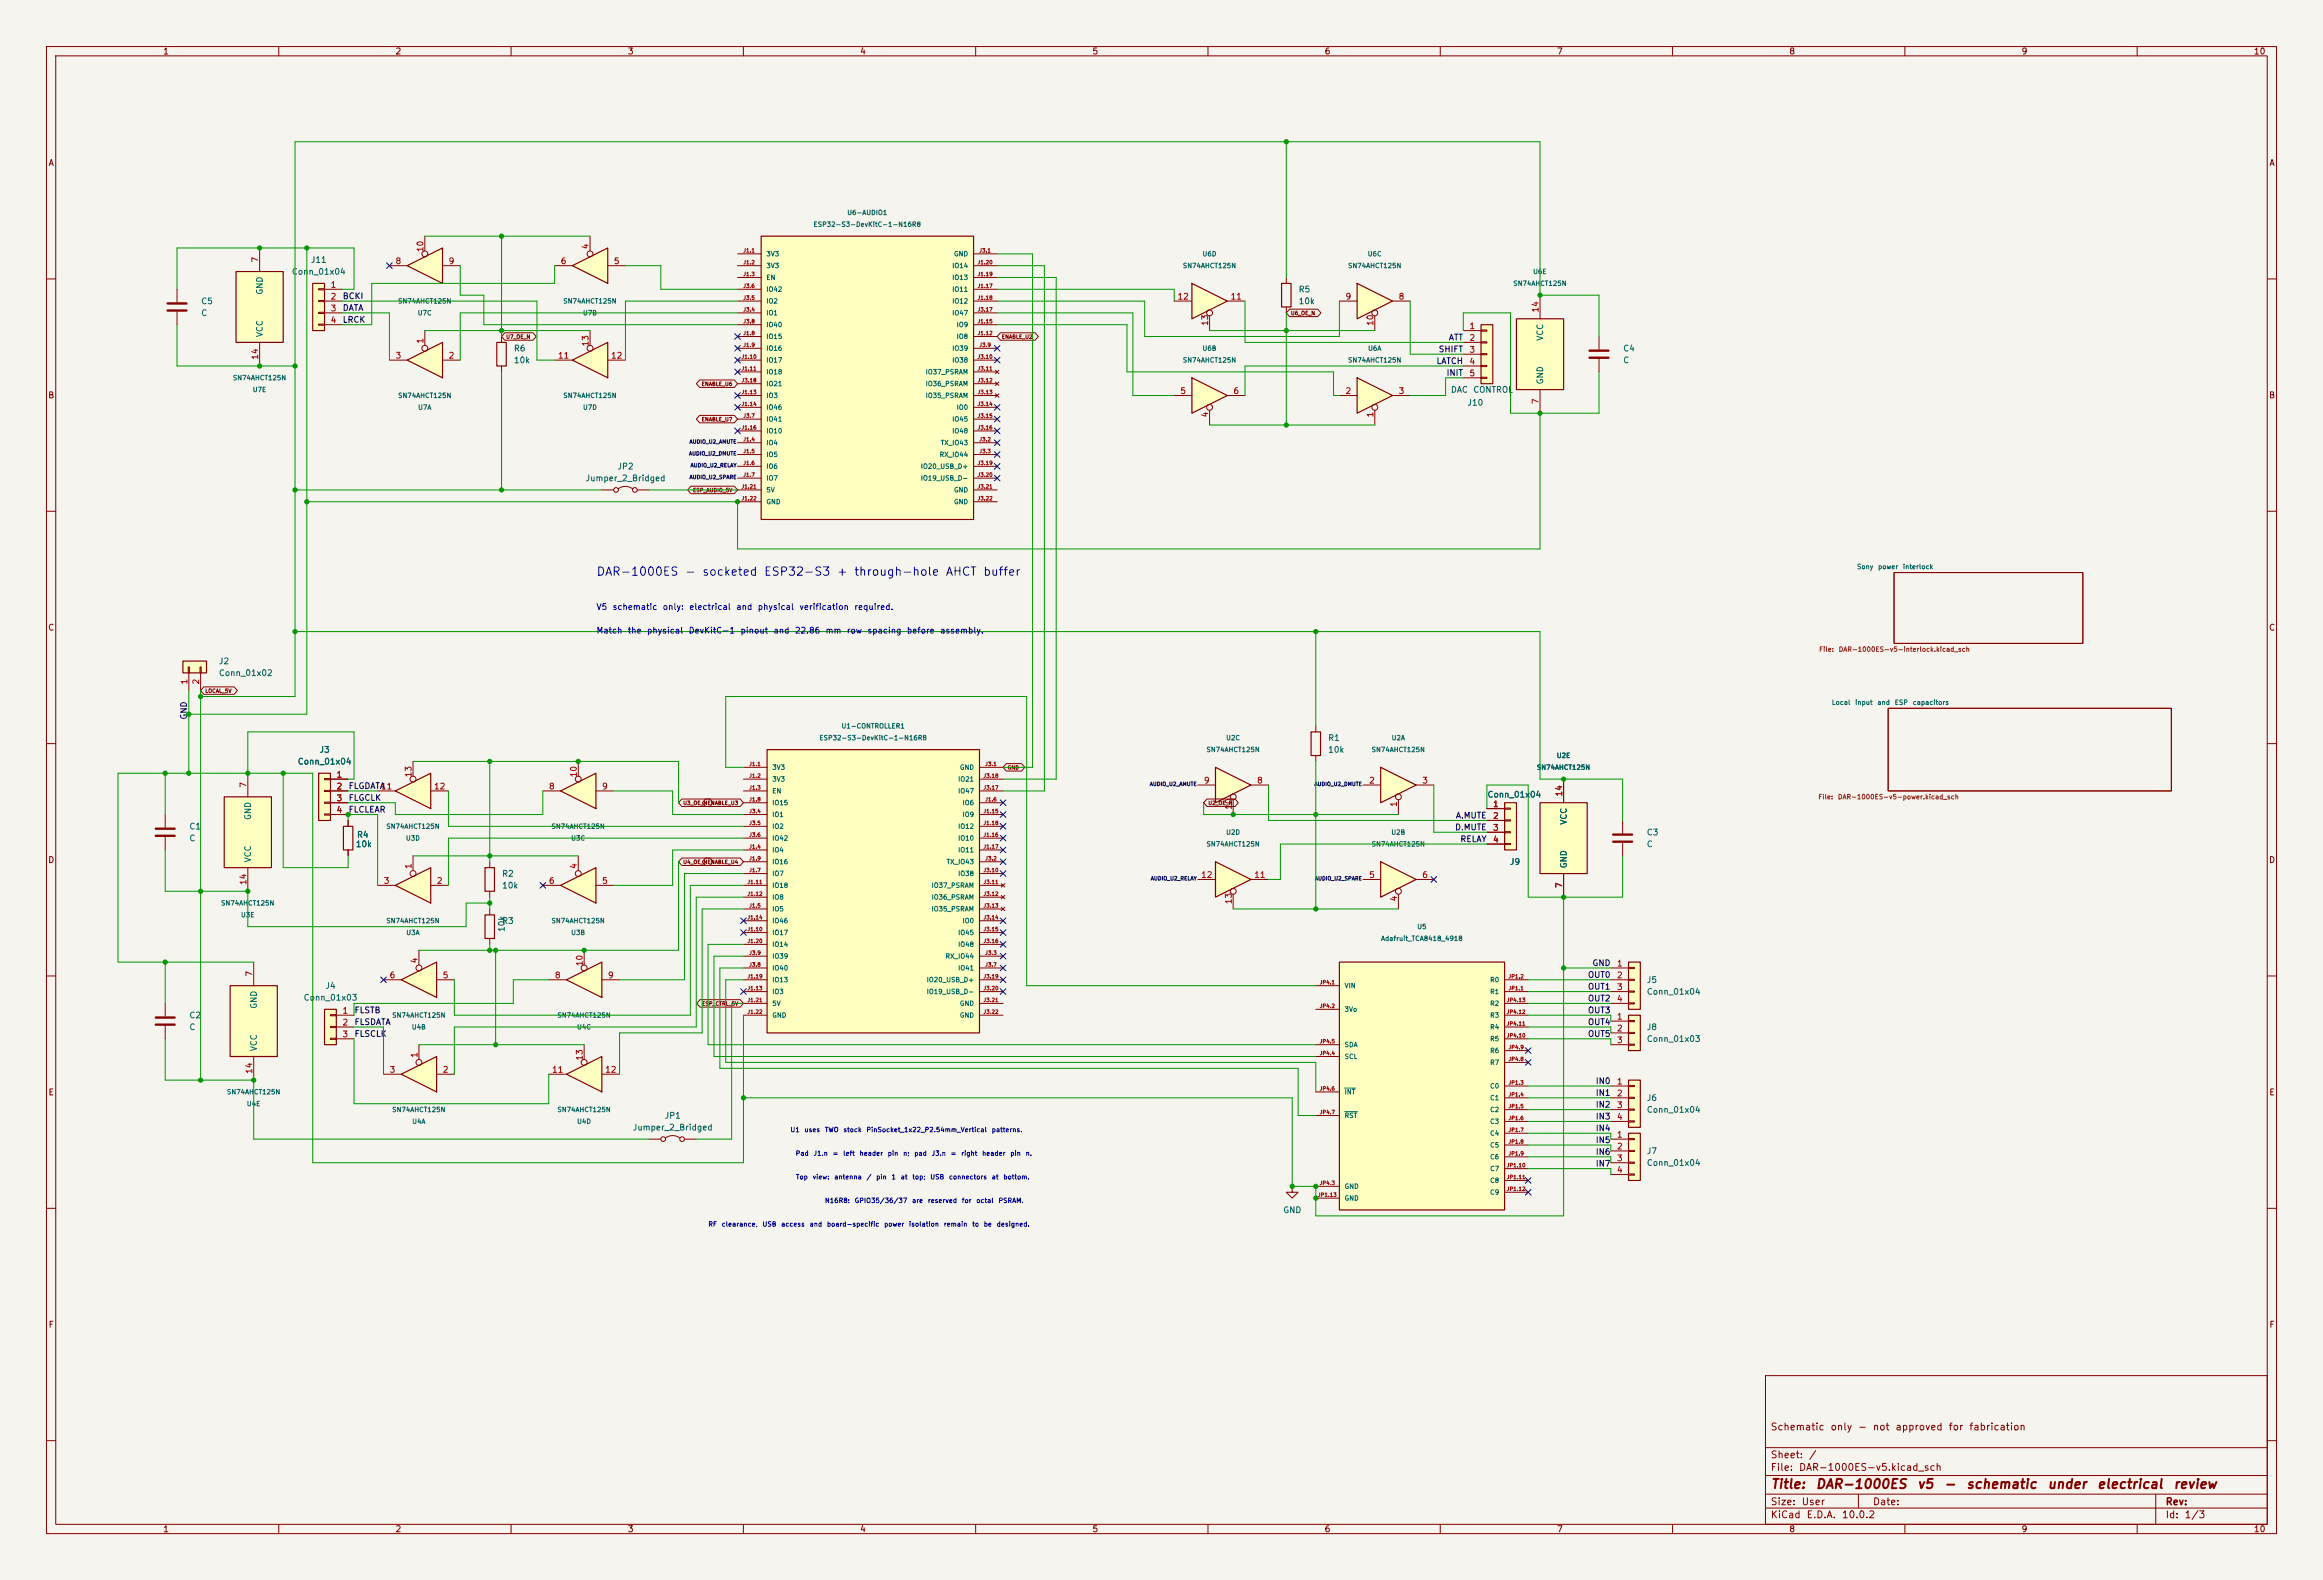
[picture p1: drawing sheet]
<svg xmlns="http://www.w3.org/2000/svg" width="500mm" height="340mm" viewBox="0 0 500 340" stroke-linecap="round" stroke-linejoin="round" font-family="sans-serif">
<defs><g id="words">
<g font-size="2" fill="#840000">
<text x="381" y="320.9">Title:</text>
<text x="390.7" y="320.9">DAR-1000ES</text>
<text x="412.5" y="320.9">v5</text>
<text x="418.3" y="320.9">-</text>
<text x="423.1" y="320.9">schematic</text>
<text x="440.5" y="320.9">under</text>
<text x="451.2" y="320.9">electrical</text>
<text x="467.7" y="320.9">review</text>
</g>
<text font-size="1.8" fill="#0000c2" x="128.3" y="124.3">DAR-1000ES - socketed ESP32-S3 + through-hole AHCT buffer</text>
<g font-size="1.5" fill="#840000">
<text x="381" y="308.2">Schematic</text>
<text x="393.9" y="308.2">only</text>
<text x="399.8" y="308.2">-</text>
<text x="403" y="308.2">not</text>
<text x="407.8" y="308.2">approved</text>
<text x="419.3" y="308.2">for</text>
<text x="423.7" y="308.2">fabrication</text>
<text x="381" y="316.9">File:</text>
<text x="381" y="314.2">Sheet:</text>
<text x="387.1" y="316.9">DAR-1000ES-v5.kicad_sch</text>
<text x="389.2" y="314.2">/</text>
<text x="381" y="327.1">KiCad</text>
<text x="381" y="324.3">Size:</text>
<text x="387.7" y="324.3">User</text>
<text x="388.7" y="327.1">E.D.A.</text>
<text x="396.3" y="327.1">10.0.2</text>
<text x="403" y="324.3">Date:</text>
<text x="466" y="324.3">Rev:</text>
<text x="466" y="327.1">Id:</text>
<text x="470.1" y="327.1">1/3</text>
</g>
<g font-size="1.3" fill="#840000">
<text x="35" y="12">1</text>
<text x="85" y="12">2</text>
<text x="135" y="12">3</text>
<text x="185" y="12">4</text>
<text x="235" y="12">5</text>
<text x="285" y="12">6</text>
<text x="335" y="12">7</text>
<text x="385" y="12">8</text>
<text x="435" y="12">9</text>
<text x="485" y="12">10</text>
<text x="10.3" y="36">A</text>
<text x="488.3" y="36">A</text>
<text x="10.3" y="86">B</text>
<text x="488.3" y="86">B</text>
<text x="10.3" y="136">C</text>
<text x="488.3" y="136">C</text>
<text x="10.3" y="186">D</text>
<text x="488.3" y="186">D</text>
<text x="10.3" y="236">E</text>
<text x="488.3" y="236">E</text>
<text x="10.3" y="286">F</text>
<text x="488.3" y="286">F</text>
<text x="35" y="330">1</text>
<text x="85" y="330">2</text>
<text x="135" y="330">3</text>
<text x="185" y="330">4</text>
<text x="235" y="330">5</text>
<text x="285" y="330">6</text>
<text x="335" y="330">7</text>
<text x="385" y="330">8</text>
<text x="435" y="330">9</text>
<text x="485" y="330">10</text>
</g>
<g font-size="1.3" fill="#a90000">
<text x="127" y="53.8" transform="rotate(-90 127 53.8)">4</text>
<text x="55.9" y="56.6" transform="rotate(-90 55.9 56.6)">7</text>
<text x="85" y="57.1">8</text>
<text x="91.4" y="54.4" transform="rotate(-90 91.4 54.4)">10</text>
<text x="96.4" y="57.1">9</text>
<text x="120.6" y="57.1">6</text>
<text x="132" y="57.1">5</text>
<text x="71" y="62.2">1</text>
<text x="71" y="64.8">2</text>
<text x="253.3" y="64.8">12</text>
<text x="264.8" y="64.8">11</text>
<text x="289.5" y="64.8">9</text>
<text x="300.9" y="64.8">8</text>
<text x="71" y="67.3">3</text>
<text x="71" y="69.8">4</text>
<text x="260.3" y="70.2" transform="rotate(-90 260.3 70.2)">13</text>
<text x="295.9" y="70.2" transform="rotate(-90 295.9 70.2)">10</text>
<text x="316.2" y="71.1">1</text>
<text x="331.4" y="67.4" transform="rotate(-90 331.4 67.4)">14</text>
<text x="55.9" y="77.5" transform="rotate(-90 55.9 77.5)">14</text>
<text x="85" y="77.5">3</text>
<text x="91.4" y="74.1" transform="rotate(-90 91.4 74.1)">1</text>
<text x="96.4" y="77.5">2</text>
<text x="120" y="77.5">11</text>
<text x="127" y="74.7" transform="rotate(-90 127 74.7)">13</text>
<text x="131.4" y="77.5">12</text>
<text x="316.2" y="73.7">2</text>
<text x="316.2" y="76.2">3</text>
<text x="316.2" y="78.7">4</text>
<text x="316.2" y="81.3">5</text>
<text x="253.9" y="85.1">5</text>
<text x="260.3" y="89.9" transform="rotate(-90 260.3 89.9)">4</text>
<text x="265.4" y="85.1">6</text>
<text x="289.5" y="85.1">2</text>
<text x="295.9" y="89.9" transform="rotate(-90 295.9 89.9)">1</text>
<text x="300.9" y="85.1">3</text>
<text x="331.4" y="87.1" transform="rotate(-90 331.4 87.1)">7</text>
<text x="40.6" y="147.4" transform="rotate(-90 40.6 147.4)">1</text>
<text x="43.2" y="147.4" transform="rotate(-90 43.2 147.4)">2</text>
<text x="72.3" y="167.6">1</text>
<text x="88.9" y="167.4" transform="rotate(-90 88.9 167.4)">13</text>
<text x="124.4" y="167.4" transform="rotate(-90 124.4 167.4)">10</text>
<text x="53.3" y="169.6" transform="rotate(-90 53.3 169.6)">7</text>
<text x="72.3" y="170.2">2</text>
<text x="72.3" y="172.7">3</text>
<text x="81.9" y="170.2">11</text>
<text x="93.3" y="170.2">12</text>
<text x="118" y="170.2">8</text>
<text x="129.5" y="170.2">9</text>
<text x="259" y="168.9">9</text>
<text x="270.4" y="168.9">8</text>
<text x="294.6" y="168.9">2</text>
<text x="301" y="173.8" transform="rotate(-90 301 173.8)">1</text>
<text x="306" y="168.9">3</text>
<text x="321.2" y="174">1</text>
<text x="336.5" y="171.5" transform="rotate(-90 336.5 171.5)">14</text>
<text x="72.3" y="175.3">4</text>
<text x="265.4" y="174.4" transform="rotate(-90 265.4 174.4)">10</text>
<text x="321.2" y="176.5">2</text>
<text x="321.2" y="179.1">3</text>
<text x="321.2" y="181.6">4</text>
<text x="53.3" y="190.6" transform="rotate(-90 53.3 190.6)">14</text>
<text x="82.5" y="190.5">3</text>
<text x="88.9" y="187.1" transform="rotate(-90 88.9 187.1)">1</text>
<text x="93.9" y="190.5">2</text>
<text x="118" y="190.5">6</text>
<text x="124.4" y="187.1" transform="rotate(-90 124.4 187.1)">4</text>
<text x="129.5" y="190.5">5</text>
<text x="258.4" y="189.2">12</text>
<text x="269.8" y="189.2">11</text>
<text x="294.6" y="189.2">5</text>
<text x="306" y="189.2">6</text>
<text x="336.5" y="191.2" transform="rotate(-90 336.5 191.2)">7</text>
<text x="265.4" y="194.7" transform="rotate(-90 265.4 194.7)">13</text>
<text x="301" y="194.1" transform="rotate(-90 301 194.1)">4</text>
<text x="90.1" y="207.4" transform="rotate(-90 90.1 207.4)">4</text>
<text x="125.7" y="208" transform="rotate(-90 125.7 208)">10</text>
<text x="347.9" y="208.3">1</text>
<text x="54.6" y="210.3" transform="rotate(-90 54.6 210.3)">7</text>
<text x="83.7" y="210.8">6</text>
<text x="95.2" y="210.8">5</text>
<text x="119.3" y="210.8">8</text>
<text x="130.7" y="210.8">9</text>
<text x="347.9" y="210.8">2</text>
<text x="347.9" y="213.4">3</text>
<text x="347.9" y="215.9">4</text>
<text x="73.6" y="218.4">1</text>
<text x="73.6" y="221">2</text>
<text x="347.9" y="219.7">1</text>
<text x="73.6" y="223.5">3</text>
<text x="90.1" y="227.7" transform="rotate(-90 90.1 227.7)">1</text>
<text x="347.9" y="222.2">2</text>
<text x="347.9" y="224.8">3</text>
<text x="54.6" y="231.2" transform="rotate(-90 54.6 231.2)">14</text>
<text x="83.7" y="231.1">3</text>
<text x="95.2" y="231.1">2</text>
<text x="118.7" y="231.1">11</text>
<text x="125.7" y="228.3" transform="rotate(-90 125.7 228.3)">13</text>
<text x="130.1" y="231.1">12</text>
<text x="347.9" y="233.7">1</text>
<text x="347.9" y="236.2">2</text>
<text x="347.9" y="238.8">3</text>
<text x="347.9" y="241.3">4</text>
<text x="347.9" y="245.1">1</text>
<text x="347.9" y="247.6">2</text>
<text x="347.9" y="250.2">3</text>
<text x="347.9" y="252.7">4</text>
</g>
<g font-size="1.3" fill="#006464">
<text x="62.7" y="59.4">Conn_01x04</text>
<text x="66.8" y="56.9">J11</text>
<text x="43.2" y="65.8">C5</text>
<text x="56.9" y="63.5" transform="rotate(-90 56.9 63.5)">GND</text>
<text x="279.4" y="63.2">R5</text>
<text x="279.4" y="65.8">10k</text>
<text x="43.2" y="68.3">C</text>
<text x="56.9" y="72.7" transform="rotate(-90 56.9 72.7)">VCC</text>
<text x="110.5" y="75.9">R6</text>
<text x="332.4" y="73.4" transform="rotate(-90 332.4 73.4)">VCC</text>
<text x="349.3" y="75.9">C4</text>
<text x="110.5" y="78.5">10k</text>
<text x="332.4" y="82.8" transform="rotate(-90 332.4 82.8)">GND</text>
<text x="349.3" y="78.5">C</text>
<text x="312.2" y="84.8">DAC</text>
<text x="315.7" y="87.6">J10</text>
<text x="317" y="84.8">CONTROL</text>
<text x="132.8" y="101.3">JP2</text>
<text x="125.9" y="103.9">Jumper_2_Bridged</text>
<text x="47" y="143.2">J2</text>
<text x="47" y="145.8">Conn_01x02</text>
<text x="285.8" y="159.7">R1</text>
<text x="64" y="164.8">Conn_01x04</text>
<text x="68.7" y="162.3">J3</text>
<text x="285.8" y="162.3">10k</text>
<text x="320" y="171.9">Conn_01x04</text>
<text x="40.6" y="178.8">C1</text>
<text x="54.3" y="176.6" transform="rotate(-90 54.3 176.6)">GND</text>
<text x="337.5" y="177.6" transform="rotate(-90 337.5 177.6)">VCC</text>
<text x="40.6" y="181.3">C</text>
<text x="54.3" y="185.7" transform="rotate(-90 54.3 185.7)">VCC</text>
<text x="76.5" y="182.6">10k</text>
<text x="76.7" y="180.6">R4</text>
<text x="354.3" y="180.1">C3</text>
<text x="354.3" y="182.6">C</text>
<text x="108" y="189">R2</text>
<text x="108" y="191.5">10k</text>
<text x="324.9" y="186.4">J9</text>
<text x="337.5" y="187" transform="rotate(-90 337.5 187)">GND</text>
<text x="108" y="199.1">R3</text>
<text x="108.9" y="200.7" transform="rotate(-90 108.9 200.7)">10k</text>
<text x="65.2" y="215.6">Conn_01x03</text>
<text x="69.9" y="213.1">J4</text>
<text x="354.3" y="211.8">J5</text>
<text x="354.3" y="214.4">Conn_01x04</text>
<text x="40.6" y="219.4">C2</text>
<text x="40.6" y="222">C</text>
<text x="55.6" y="217.2" transform="rotate(-90 55.6 217.2)">GND</text>
<text x="354.3" y="222">J8</text>
<text x="55.6" y="226.3" transform="rotate(-90 55.6 226.3)">VCC</text>
<text x="354.3" y="224.5">Conn_01x03</text>
<text x="354.3" y="237.2">J6</text>
<text x="354.3" y="239.8">Conn_01x04</text>
<text x="136.1" y="243.6">Jumper_2_Bridged</text>
<text x="143" y="241">JP1</text>
<text x="354.3" y="248.6">J7</text>
<text x="354.3" y="251.2">Conn_01x04</text>
<text x="276.1" y="261.3">GND</text>
</g>
<g font-size="1.3" fill="#0f0f0f">
<text x="73.7" y="64.7">BCKI</text>
<text x="73.7" y="69.8">LRCK</text>
<text x="73.7" y="67.2">DATA</text>
<text x="309.6" y="76.1">SHIFT</text>
<text x="311.7" y="73.6">ATT</text>
<text x="309.1" y="78.6">LATCH</text>
<text x="311.2" y="81.2">INIT</text>
<text x="40.5" y="155" transform="rotate(-90 40.5 155)">GND</text>
<text x="74.9" y="170.1">FLGDATA</text>
<text x="74.9" y="172.6">FLGCLK</text>
<text x="74.9" y="175.2">FLCLEAR</text>
<text x="313.1" y="179">D.MUTE</text>
<text x="313.2" y="176.4">A.MUTE</text>
<text x="314.2" y="181.5">RELAY</text>
<text x="342.6" y="208.2">GND</text>
<text x="341.7" y="210.7">OUT0</text>
<text x="341.7" y="213.3">OUT1</text>
<text x="341.7" y="215.8">OUT2</text>
<text x="76.2" y="220.9">FLSDATA</text>
<text x="76.2" y="218.3">FLSTB</text>
<text x="341.7" y="220.9">OUT4</text>
<text x="341.7" y="218.3">OUT3</text>
<text x="76.2" y="223.4">FLSCLK</text>
<text x="341.7" y="223.4">OUT5</text>
<text x="343.4" y="233.6">IN0</text>
<text x="343.4" y="238.7">IN2</text>
<text x="343.4" y="236.1">IN1</text>
<text x="343.4" y="241.2">IN3</text>
<text x="343.4" y="243.7">IN4</text>
<text x="343.4" y="248.8">IN6</text>
<text x="343.4" y="251.4">IN7</text>
<text x="343.4" y="246.3">IN5</text>
</g>
<g font-size="1.3" fill="#0000c2">
<text x="128.3" y="131.6">V5</text>
<text x="131.7" y="131.6">schematic</text>
<text x="142.5" y="131.6">only:</text>
<text x="148.2" y="131.6">electrical</text>
<text x="158.4" y="131.6">and</text>
<text x="163" y="131.6">physical</text>
<text x="171.9" y="131.6">verification</text>
<text x="183.8" y="131.6">required.</text>
<text x="128.3" y="136.6">Match</text>
<text x="135" y="136.6">the</text>
<text x="139.1" y="136.6">physical</text>
<text x="148.1" y="136.6">DevKitC-1</text>
<text x="159.3" y="136.6">pinout</text>
<text x="166.4" y="136.6">and</text>
<text x="171" y="136.6">22.86</text>
<text x="177.6" y="136.6">mm</text>
<text x="182.1" y="136.6">row</text>
<text x="186.6" y="136.6">spacing</text>
<text x="195.1" y="136.6">before</text>
<text x="202.2" y="136.6">assembly.</text>
</g>
<g font-size="1" fill="#006464">
<text x="182.3" y="46.5">U6-AUDIO1</text>
<text x="175" y="49">ESP32-S3-DevKitC-1-N16R8</text>
<text x="164.8" y="55.4">3V3</text>
<text x="164.8" y="57.9">3V3</text>
<text x="204.8" y="57.9">IO14</text>
<text x="205.2" y="55.4">GND</text>
<text x="254.5" y="57.9">SN74AHCT125N</text>
<text x="258.7" y="55.4">U6D</text>
<text x="290" y="57.9">SN74AHCT125N</text>
<text x="294.3" y="55.4">U6C</text>
<text x="329.9" y="59.2">U6E</text>
<text x="85.6" y="65.6">SN74AHCT125N</text>
<text x="121.1" y="65.6">SN74AHCT125N</text>
<text x="164.8" y="60.5">EN</text>
<text x="164.8" y="65.6">IO2</text>
<text x="164.8" y="63">IO42</text>
<text x="204.8" y="63">IO11</text>
<text x="204.8" y="65.6">IO12</text>
<text x="204.8" y="60.5">IO13</text>
<text x="325.6" y="61.7">SN74AHCT125N</text>
<text x="89.8" y="68.1">U7C</text>
<text x="125.4" y="68.1">U7B</text>
<text x="164.8" y="68.1">IO1</text>
<text x="164.8" y="70.6">IO40</text>
<text x="204.8" y="68.1">IO47</text>
<text x="205.8" y="70.6">IO9</text>
<text x="164.8" y="73.2">IO15</text>
<text x="164.8" y="75.7">IO16</text>
<text x="204.8" y="75.7">IO39</text>
<text x="205.8" y="73.2">IO8</text>
<text x="258.7" y="75.7">U6B</text>
<text x="294.4" y="75.7">U6A</text>
<text x="50" y="82.1">SN74AHCT125N</text>
<text x="164.8" y="78.3">IO17</text>
<text x="164.8" y="80.8">IO18</text>
<text x="164.8" y="83.3">IO21</text>
<text x="199.1" y="80.8">IO37_PSRAM</text>
<text x="199.1" y="83.3">IO36_PSRAM</text>
<text x="204.8" y="78.3">IO38</text>
<text x="254.5" y="78.3">SN74AHCT125N</text>
<text x="290" y="78.3">SN74AHCT125N</text>
<text x="54.3" y="84.6">U7E</text>
<text x="85.6" y="85.9">SN74AHCT125N</text>
<text x="89.9" y="88.4">U7A</text>
<text x="121.1" y="85.9">SN74AHCT125N</text>
<text x="125.4" y="88.4">U7D</text>
<text x="164.8" y="85.9">IO3</text>
<text x="164.8" y="88.4">IO46</text>
<text x="199.1" y="85.9">IO35_PSRAM</text>
<text x="205.8" y="88.4">IO0</text>
<text x="164.8" y="93.5">IO10</text>
<text x="164.8" y="91">IO41</text>
<text x="204.8" y="91">IO45</text>
<text x="204.8" y="93.5">IO48</text>
<text x="164.8" y="96">IO4</text>
<text x="164.8" y="98.6">IO5</text>
<text x="164.8" y="101.1">IO6</text>
<text x="198.1" y="101.1">IO20_USB_D+</text>
<text x="202.1" y="98.6">RX_IO44</text>
<text x="202.4" y="96">TX_IO43</text>
<text x="164.8" y="103.7">IO7</text>
<text x="164.8" y="106.2">5V</text>
<text x="198.1" y="103.7">IO19_USB_D-</text>
<text x="205.2" y="106.2">GND</text>
<text x="164.8" y="108.7">GND</text>
<text x="205.2" y="108.7">GND</text>
<text x="399.6" y="122.7">Sony</text>
<text x="404.1" y="122.7">power</text>
<text x="409.5" y="122.7">interlock</text>
<text x="394.2" y="151.9">Local</text>
<text x="399.2" y="151.9">input</text>
<text x="404" y="151.9">and</text>
<text x="407.7" y="151.9">ESP</text>
<text x="411.6" y="151.9">capacitors</text>
<text x="176.3" y="159.5">ESP32-S3-DevKitC-1-N16R8</text>
<text x="181" y="157">U1-CONTROLLER1</text>
<text x="263.8" y="159.5">U2C</text>
<text x="299.4" y="159.5">U2A</text>
<text x="166.1" y="165.9">3V3</text>
<text x="206.5" y="165.9">GND</text>
<text x="259.6" y="162.1">SN74AHCT125N</text>
<text x="295.1" y="162.1">SN74AHCT125N</text>
<text x="330.7" y="165.9">SN74AHCT125N</text>
<text x="335" y="163.3">U2E</text>
<text x="166.1" y="168.4">3V3</text>
<text x="166.1" y="171">EN</text>
<text x="166.1" y="173.5">IO15</text>
<text x="206.1" y="171">IO47</text>
<text x="206.1" y="168.4">IO21</text>
<text x="207.1" y="173.5">IO6</text>
<text x="83" y="178.6">SN74AHCT125N</text>
<text x="118.6" y="178.6">SN74AHCT125N</text>
<text x="166.1" y="176">IO1</text>
<text x="166.1" y="178.6">IO2</text>
<text x="206.1" y="178.6">IO12</text>
<text x="207.1" y="176">IO9</text>
<text x="263.8" y="179.9">U2D</text>
<text x="299.4" y="179.9">U2B</text>
<text x="87.3" y="181.1">U3D</text>
<text x="122.8" y="181.1">U3C</text>
<text x="166.1" y="183.7">IO4</text>
<text x="166.1" y="181.1">IO42</text>
<text x="206.1" y="181.1">IO10</text>
<text x="206.1" y="183.7">IO11</text>
<text x="259.6" y="182.4">SN74AHCT125N</text>
<text x="295.1" y="182.4">SN74AHCT125N</text>
<text x="166.1" y="188.7">IO7</text>
<text x="166.1" y="186.2">IO16</text>
<text x="166.1" y="191.3">IO18</text>
<text x="200.4" y="191.3">IO37_PSRAM</text>
<text x="203.6" y="186.2">TX_IO43</text>
<text x="206.1" y="188.7">IO38</text>
<text x="47.5" y="195.1">SN74AHCT125N</text>
<text x="51.8" y="197.6">U3E</text>
<text x="166.1" y="196.4">IO5</text>
<text x="166.1" y="193.8">IO8</text>
<text x="200.4" y="193.8">IO36_PSRAM</text>
<text x="200.4" y="196.4">IO35_PSRAM</text>
<text x="83" y="198.9">SN74AHCT125N</text>
<text x="87.3" y="201.4">U3A</text>
<text x="118.6" y="198.9">SN74AHCT125N</text>
<text x="122.8" y="201.4">U3B</text>
<text x="166.1" y="201.4">IO17</text>
<text x="166.1" y="198.9">IO46</text>
<text x="166.1" y="204">IO14</text>
<text x="206.1" y="201.4">IO45</text>
<text x="206.1" y="204">IO48</text>
<text x="207.1" y="198.9">IO0</text>
<text x="297.2" y="202.7">Adafruit_TCA8418_4918</text>
<text x="304.9" y="200.2">U5</text>
<text x="166.1" y="209.1">IO40</text>
<text x="166.1" y="206.5">IO39</text>
<text x="203.4" y="206.5">RX_IO44</text>
<text x="206.1" y="209.1">IO41</text>
<text x="166.1" y="214.1">IO3</text>
<text x="166.1" y="211.6">IO13</text>
<text x="199.4" y="211.6">IO20_USB_D+</text>
<text x="199.4" y="214.1">IO19_USB_D-</text>
<text x="289.3" y="212.9">VIN</text>
<text x="320.6" y="214.1">R1</text>
<text x="320.6" y="211.6">R0</text>
<text x="84.3" y="219.2">SN74AHCT125N</text>
<text x="88.5" y="221.8">U4B</text>
<text x="119.9" y="219.2">SN74AHCT125N</text>
<text x="124.1" y="221.8">U4C</text>
<text x="166.1" y="216.7">5V</text>
<text x="166.1" y="219.2">GND</text>
<text x="206.5" y="216.7">GND</text>
<text x="206.5" y="219.2">GND</text>
<text x="289.3" y="218">3Vo</text>
<text x="320.6" y="221.8">R4</text>
<text x="320.6" y="219.2">R3</text>
<text x="320.6" y="216.7">R2</text>
<text x="289.3" y="225.6">SDA</text>
<text x="320.6" y="226.8">R6</text>
<text x="320.6" y="224.3">R5</text>
<text x="289.3" y="228.1">SCL</text>
<text x="320.6" y="229.4">R7</text>
<text x="48.7" y="235.7">SN74AHCT125N</text>
<text x="53" y="238.3">U4E</text>
<text x="84.3" y="239.5">SN74AHCT125N</text>
<text x="119.9" y="239.5">SN74AHCT125N</text>
<text x="289.3" y="235.7">INT</text>
<text x="320.6" y="234.5">C0</text>
<text x="320.6" y="237">C1</text>
<text x="320.6" y="239.5">C2</text>
<text x="88.6" y="242.1">U4A</text>
<text x="124.1" y="242.1">U4D</text>
<text x="289.3" y="240.8">RST</text>
<text x="320.6" y="242.1">C3</text>
<text x="320.6" y="244.6">C4</text>
<text x="320.6" y="247.2">C5</text>
<text x="320.6" y="249.7">C6</text>
<text x="289.3" y="256.1">GND</text>
<text x="320.6" y="252.2">C7</text>
<text x="320.6" y="254.8">C8</text>
<text x="320.6" y="257.3">C9</text>
<text x="289.3" y="258.6">GND</text>
</g>
<g font-size="1" fill="#725600">
<text x="391.4" y="140.5">File:</text>
<text x="395.7" y="140.5">DAR-1000ES-v5-interlock.kicad_sch</text>
<text x="391.3" y="172.2">File:</text>
<text x="395.5" y="172.2">DAR-1000ES-v5-power.kicad_sch</text>
</g>
<g font-size="1" fill="#0000c2">
<text x="170" y="243.9">U1</text>
<text x="173" y="243.9">uses</text>
<text x="177.4" y="243.9">TWO</text>
<text x="181.4" y="243.9">stock</text>
<text x="186.4" y="243.9">PinSocket_1x22_P2.54mm_Vertical</text>
<text x="213.4" y="243.9">patterns.</text>
<text x="171.2" y="248.9">Pad</text>
<text x="175" y="248.9">J1.n</text>
<text x="179.1" y="248.9">=</text>
<text x="181.4" y="248.9">left</text>
<text x="184.9" y="248.9">header</text>
<text x="191" y="248.9">pin</text>
<text x="194.3" y="248.9">n;</text>
<text x="196.7" y="248.9">pad</text>
<text x="200.4" y="248.9">J3.n</text>
<text x="204.5" y="248.9">=</text>
<text x="206.8" y="248.9">right</text>
<text x="211.3" y="248.9">header</text>
<text x="217.3" y="248.9">pin</text>
<text x="220.7" y="248.9">n.</text>
<text x="171.2" y="254">Top</text>
<text x="174.8" y="254">view:</text>
<text x="179.4" y="254">antenna</text>
<text x="186.4" y="254">/</text>
<text x="188.5" y="254">pin</text>
<text x="191.8" y="254">1</text>
<text x="193.8" y="254">at</text>
<text x="196.3" y="254">top;</text>
<text x="200.1" y="254">USB</text>
<text x="204.1" y="254">connectors</text>
<text x="213.4" y="254">at</text>
<text x="215.9" y="254">bottom.</text>
<text x="177.5" y="259.1">N16R8:</text>
<text x="183.9" y="259.1">GPIO35/36/37</text>
<text x="196.2" y="259.1">are</text>
<text x="199.6" y="259.1">reserved</text>
<text x="206.9" y="259.1">for</text>
<text x="210" y="259.1">octal</text>
<text x="214.8" y="259.1">PSRAM.</text>
<text x="152.4" y="264.2">RF</text>
<text x="155.2" y="264.2">clearance,</text>
<text x="164" y="264.2">USB</text>
<text x="168" y="264.2">access</text>
<text x="174.1" y="264.2">and</text>
<text x="177.9" y="264.2">board-specific</text>
<text x="190.2" y="264.2">power</text>
<text x="195.5" y="264.2">isolation</text>
<text x="203" y="264.2">remain</text>
<text x="209.1" y="264.2">to</text>
<text x="211.6" y="264.2">be</text>
<text x="214.4" y="264.2">designed.</text>
</g>
<g font-size=".8" fill="#a90000">
<text x="159.9" y="54.5">J1.1</text>
<text x="159.9" y="57.1">J1.2</text>
<text x="159.9" y="59.6">J1.3</text>
<text x="210.3" y="59.6">J1.19</text>
<text x="210.3" y="57.1">J1.20</text>
<text x="210.7" y="54.5">J3.1</text>
<text x="159.9" y="64.7">J3.5</text>
<text x="159.9" y="62.1">J3.6</text>
<text x="210.3" y="62.1">J1.17</text>
<text x="210.3" y="64.7">J1.18</text>
<text x="159.9" y="67.2">J3.4</text>
<text x="159.9" y="69.8">J3.8</text>
<text x="210.3" y="69.8">J1.15</text>
<text x="210.3" y="67.2">J3.17</text>
<text x="159.5" y="77.4">J1.10</text>
<text x="159.9" y="72.3">J1.8</text>
<text x="159.9" y="74.8">J1.9</text>
<text x="210.3" y="72.3">J1.12</text>
<text x="210.3" y="77.4">J3.10</text>
<text x="210.7" y="74.8">J3.9</text>
<text x="159.5" y="79.9">J1.11</text>
<text x="159.5" y="82.5">J3.18</text>
<text x="210.3" y="79.9">J3.11</text>
<text x="210.3" y="82.5">J3.12</text>
<text x="159.5" y="85">J1.13</text>
<text x="159.5" y="87.5">J1.14</text>
<text x="210.3" y="85">J3.13</text>
<text x="210.3" y="87.5">J3.14</text>
<text x="159.5" y="92.6">J1.16</text>
<text x="159.9" y="95.2">J1.4</text>
<text x="159.9" y="90.1">J3.7</text>
<text x="210.3" y="90.1">J3.15</text>
<text x="210.3" y="92.6">J3.16</text>
<text x="210.7" y="95.2">J3.2</text>
<text x="159.9" y="97.7">J1.5</text>
<text x="159.9" y="100.2">J1.6</text>
<text x="210.3" y="100.2">J3.19</text>
<text x="210.7" y="97.7">J3.3</text>
<text x="159.5" y="105.3">J1.21</text>
<text x="159.5" y="107.9">J1.22</text>
<text x="159.9" y="102.8">J1.7</text>
<text x="210.3" y="102.8">J3.20</text>
<text x="210.3" y="105.3">J3.21</text>
<text x="210.3" y="107.9">J3.22</text>
<text x="161.2" y="165">J1.1</text>
<text x="161.2" y="167.6">J1.2</text>
<text x="211.6" y="167.6">J3.18</text>
<text x="212" y="165">J3.1</text>
<text x="161.2" y="170.1">J1.3</text>
<text x="161.2" y="172.6">J1.8</text>
<text x="211.6" y="170.1">J3.17</text>
<text x="212" y="172.6">J1.6</text>
<text x="161.2" y="175.2">J3.4</text>
<text x="161.2" y="177.7">J3.5</text>
<text x="211.6" y="175.2">J1.15</text>
<text x="211.6" y="177.7">J1.18</text>
<text x="161.2" y="182.8">J1.4</text>
<text x="161.2" y="185.3">J1.9</text>
<text x="161.2" y="180.3">J3.6</text>
<text x="211.6" y="180.3">J1.16</text>
<text x="211.6" y="182.8">J1.17</text>
<text x="212" y="185.3">J3.2</text>
<text x="160.8" y="190.4">J1.11</text>
<text x="161.2" y="187.9">J1.7</text>
<text x="211.6" y="187.9">J3.10</text>
<text x="211.6" y="190.4">J3.11</text>
<text x="160.8" y="193">J1.12</text>
<text x="161.2" y="195.5">J1.5</text>
<text x="211.6" y="193">J3.12</text>
<text x="211.6" y="195.5">J3.13</text>
<text x="160.8" y="200.6">J1.10</text>
<text x="160.8" y="198">J1.14</text>
<text x="160.8" y="203.1">J1.20</text>
<text x="211.6" y="198">J3.14</text>
<text x="211.6" y="200.6">J3.15</text>
<text x="211.6" y="203.1">J3.16</text>
<text x="161.2" y="208.2">J3.8</text>
<text x="161.2" y="205.7">J3.9</text>
<text x="212" y="205.7">J3.3</text>
<text x="212" y="208.2">J3.7</text>
<text x="160.8" y="213.3">J1.13</text>
<text x="160.8" y="210.7">J1.19</text>
<text x="160.8" y="215.8">J1.21</text>
<text x="211.6" y="210.7">J3.19</text>
<text x="211.6" y="213.3">J3.20</text>
<text x="211.6" y="215.8">J3.21</text>
<text x="283.9" y="212">JP4.1</text>
<text x="324.2" y="215.8">JP4.13</text>
<text x="324.6" y="213.3">JP1.1</text>
<text x="324.6" y="210.7">JP1.2</text>
<text x="160.8" y="218.4">J1.22</text>
<text x="211.6" y="218.4">J3.22</text>
<text x="283.9" y="217.1">JP4.2</text>
<text x="324.2" y="220.9">JP4.11</text>
<text x="324.2" y="218.4">JP4.12</text>
<text x="283.9" y="227.2">JP4.4</text>
<text x="283.9" y="224.7">JP4.5</text>
<text x="324.2" y="223.4">JP4.10</text>
<text x="324.6" y="226">JP4.9</text>
<text x="324.6" y="233.6">JP1.3</text>
<text x="324.6" y="228.5">JP4.8</text>
<text x="283.9" y="234.9">JP4.6</text>
<text x="283.9" y="239.9">JP4.7</text>
<text x="324.6" y="236.1">JP1.4</text>
<text x="324.6" y="238.7">JP1.5</text>
<text x="324.6" y="241.2">JP1.6</text>
<text x="324.6" y="243.8">JP1.7</text>
<text x="324.2" y="251.4">JP1.10</text>
<text x="324.6" y="246.3">JP1.8</text>
<text x="324.6" y="248.8">JP1.9</text>
<text x="283.6" y="257.7">JP1.13</text>
<text x="283.9" y="255.2">JP4.3</text>
<text x="324.2" y="253.9">JP1.11</text>
<text x="324.2" y="256.5">JP1.12</text>
</g>
<g font-size=".8" fill="#840000">
<text x="277.8" y="68">U6_OE_N</text>
<text x="108.8" y="73.1">U7_OE_N</text>
<text x="215.5" y="73.1">ENABLE_U2</text>
<text x="150.9" y="83.2">ENABLE_U6</text>
<text x="150.9" y="90.9">ENABLE_U7</text>
<text x="149.1" y="106.1">ESP_AUDIO_5V</text>
<text x="44.1" y="149.3">LOCAL_5V</text>
<text x="216.8" y="165.8">GND</text>
<text x="146.9" y="173.4">U3_OE_NENABLE_U3</text>
<text x="260" y="173.4">U2_OE_N</text>
<text x="146.9" y="186.1">U4_OE_NENABLE_U4</text>
<text x="151" y="216.6">ESP_CTRL_5V</text>
</g>
<g font-size=".8" fill="#0f0f0f">
<text x="148.3" y="95.7">AUDIO_U2_AMUTE</text>
<text x="148.2" y="98.2">AUDIO_U2_DMUTE</text>
<text x="148.5" y="100.7">AUDIO_U2_RELAY</text>
<text x="148.3" y="103.3">AUDIO_U2_SPARE</text>
<text x="247.4" y="169.3">AUDIO_U2_AMUTE</text>
<text x="282.8" y="169.3">AUDIO_U2_DMUTE</text>
<text x="247.6" y="189.6">AUDIO_U2_RELAY</text>
<text x="282.9" y="189.6">AUDIO_U2_SPARE</text>
</g>
</g></defs>
<path d="M0 0h500v340h-500z" fill="#f5f4ef" stroke="#f5f4ef" stroke-width=".22"/>
<g fill="none" stroke="#840000" stroke-width=".22">
<path d="M10 10h480v320h-480zM12 12h476v316h-476zM60 10v2M110 10v2M160 10v2M210 10v2M260 10v2M310 10v2M360 10v2M410 10v2M460 10v2M10 60h2"/>
<path d="M488 60h2M10 110h2M488 110h2M407.7 123.2h40.6v15.3h-40.6zM406.4 152.4h61v17.8h-61zM10 160h2M488 160h2M10 210h2M488 210h2M10 260h2M488 260h2M380 296h108v32h-108z"/>
<path d="M10 310h2M380 317.5h108M380 311.5h108M488 310h2M60 328v2M110 328v2M160 328v2M210 328v2M260 328v2M310 328v2M360 328v2M380 324.5h108"/>
<path d="M380 321.5h108M400 321.5v3M410 328v2M460 328v2M464 321.5v6.5"/>
</g>
<path d="M49.5 212.1h10.2v15.3h-10.2z" fill="#ffffc2"/>
<path d="M49.5 212.1h10.2v15.3h-10.2z" fill="none" stroke="#840000" stroke-width=".25"/>
<path d="M54.6 207v5.1M54.6 227.4v5" fill="none" stroke="#840000" stroke-width=".22"/>
<path d="M331.5 172.7h10.1v15.3h-10.1z" fill="#ffffc2"/>
<path d="M331.5 172.7h10.1v15.3h-10.1z" fill="none" stroke="#840000" stroke-width=".25"/>
<path d="M336.5 167.7v5M336.5 188v5.1" fill="none" stroke="#840000" stroke-width=".22"/>
<path d="M318.8 69.9h2.5v12.7h-2.5z" fill="#ffffc2"/>
<path d="M318.8 69.9h2.5v12.7h-2.5z" fill="none" stroke="#840000" stroke-width=".25"/>
<path d="M315 71.1h3.8M315 73.7h3.8M315 76.2h3.8M315 78.8h3.8M318.8 71h1.2v.3h-1.2zM318.8 73.6h1.2v.2h-1.2zM318.8 76.1h1.2v.2h-1.2zM318.8 78.6h1.2v.3h-1.2zM315 81.3h3.8M318.8 81.2h1.2v.2h-1.2z" fill="none" stroke="#840000" stroke-width=".22"/>
<path d="M123.2 57.2l7.6-3.8v7.6z" fill="#ffffc2"/>
<path d="M123.2 57.2l7.6-3.8v7.6z" fill="none" stroke="#840000" stroke-width=".25"/>
<g fill="none" stroke="#840000" stroke-width=".22">
<path d="M119.4 57.2h3.8M127 50.8v3.2M130.8 57.2h3.8"/>
<circle cx="127" cy="54.6" r=".63"/>
</g>
<path d="M87.6 57.2l7.6-3.8v7.6z" fill="#ffffc2"/>
<path d="M87.6 57.2l7.6-3.8v7.6z" fill="none" stroke="#840000" stroke-width=".25"/>
<g fill="none" stroke="#840000" stroke-width=".22">
<path d="M83.8 57.2h3.8M91.4 50.8v3.2M95.2 57.2h3.9M278.1 255.3v1.3h1.3l-1.3 1.2-1.2-1.2h1.2M278.1 255.3h.1"/>
<circle cx="91.4" cy="54.6" r=".63"/>
</g>
<path d="M165.1 161.3h45.7v61h-45.7z" fill="#ffffc2"/>
<path d="M165.1 161.3h45.7v61h-45.7z" fill="none" stroke="#840000" stroke-width=".25"/>
<g fill="none" stroke="#840000" stroke-width=".22">
<path d="M160 165.1h5.1M160 167.7h5.1M160 170.2h5.1M160 172.7h5.1M160 175.3h5.1M160 177.8h5.1M210.8 165.1h5.1M210.8 167.7h5.1M210.8 170.2h5.1M210.8 172.7h5.1M210.8 175.3h5.1M210.8 177.8h5.1"/>
<path d="M160 182.9h5.1M160 195.6h5.1M160 188h5.1M160 185.4h5.1M160 190.5h5.1M160 193.1h5.1M160 198.1h5.1M160 180.4h5.1M210.8 182.9h5.1M210.8 195.6h5.1M210.8 188h5.1M210.8 185.4h5.1"/>
<path d="M210.8 190.5h5.1M210.8 193.1h5.1M210.8 198.1h5.1M210.8 180.4h5.1M215.5 190.1l.8 .8M215.5 192.7l.8 .7M215.5 195.2l.8 .8M216.3 190.1l-.8 .8M216.3 192.7l-.8 .7M216.3 195.2l-.8 .8M160 200.7h5.1M160 213.4h5.1"/>
<path d="M160 210.8h5.1M160 203.2h5.1M160 215.9h5.1M160 218.5h5.1M160 205.8h5.1M160 208.3h5.1M210.8 200.7h5.1M210.8 213.4h5.1M210.8 210.8h5.1M210.8 203.2h5.1M210.8 215.9h5.1M210.8 218.5h5.1"/>
<path d="M210.8 205.8h5.1M210.8 208.3h5.1"/>
</g>
<path d="M48.3 171.5h10.1v15.2h-10.1z" fill="#ffffc2"/>
<path d="M48.3 171.5h10.1v15.2h-10.1z" fill="none" stroke="#840000" stroke-width=".25"/>
<path d="M53.3 166.4v5.1M53.3 186.7v5.1" fill="none" stroke="#840000" stroke-width=".22"/>
<path d="M292.1 61l7.6 3.8-7.6 3.8z" fill="#ffffc2"/>
<path d="M292.1 61l7.6 3.8-7.6 3.8z" fill="none" stroke="#840000" stroke-width=".25"/>
<g fill="none" stroke="#840000" stroke-width=".22">
<path d="M288.3 64.8h3.8M295.9 68v3.1M299.7 64.8h3.8"/>
<circle cx="295.9" cy="67.3" r=".63"/>
</g>
<path d="M69.8 217.2h2.6v7.6h-2.6z" fill="#ffffc2"/>
<path d="M69.8 217.2h2.6v7.6h-2.6z" fill="none" stroke="#840000" stroke-width=".25"/>
<path d="M71.1 218.3h1.3v.3h-1.3zM72.4 218.5h3.8M71.1 220.9h1.3v.2h-1.3zM71.1 223.4h1.3v.3h-1.3zM72.4 221h3.8M72.4 223.5h3.8" fill="none" stroke="#840000" stroke-width=".22"/>
<path d="M123.2 77.5l7.6-3.8v7.6z" fill="#ffffc2"/>
<path d="M106.9 73.7h2.1v5.1h-2.1zM123.2 77.5l7.6-3.8v7.6z" fill="none" stroke="#840000" stroke-width=".25"/>
<g fill="none" stroke="#840000" stroke-width=".22">
<path d="M107.9 72.4v1.3M107.9 78.8v1.2M119.4 77.5h3.8M127 71.1v3.2M130.8 77.5h3.8"/>
<circle cx="127" cy="75" r=".63"/>
</g>
<path d="M350.5 218.5h2.6v7.6h-2.6z" fill="#ffffc2"/>
<path d="M350.5 218.5h2.6v7.6h-2.6z" fill="none" stroke="#840000" stroke-width=".25"/>
<g fill="none" stroke="#840000" stroke-width=".22">
<path d="M129.5 105.4h2.6M133.1 105.2l.7-.4 .9-.1 .7 .1 .7 .4M137.2 105.4h2.5M346.7 219.7h3.8M350.5 219.6h1.3v.3h-1.3zM346.7 222.3h3.8M346.7 224.8h3.8M350.5 222.1h1.3v.3h-1.3zM350.5 224.7h1.3v.2h-1.3z"/>
<circle cx="132.6" cy="105.4" r=".51"/>
<circle cx="136.7" cy="105.4" r=".51"/>
</g>
<path d="M86.4 210.8l7.6-3.8v7.7z" fill="#ffffc2"/>
<path d="M86.4 210.8l7.6-3.8v7.7z" fill="none" stroke="#840000" stroke-width=".25"/>
<g fill="none" stroke="#840000" stroke-width=".22">
<path d="M82.5 210.8h3.9M90.2 204.5v3.2M94 210.8h3.8"/>
<circle cx="90.2" cy="208.3" r=".63"/>
</g>
<path d="M323.8 172.7h2.6v10.2h-2.6z" fill="#ffffc2"/>
<path d="M323.8 172.7h2.6v10.2h-2.6z" fill="none" stroke="#840000" stroke-width=".25"/>
<g fill="none" stroke="#840000" stroke-width=".22">
<path d="M35.6 175.3v2.8M320 174h3.8M320 176.6h3.8M320 179.1h3.8M323.8 173.9h1.3v.2h-1.3zM323.8 176.4h1.3v.3h-1.3zM323.8 179h1.3v.2h-1.3zM35.6 180.1v2.8M320 181.6h3.8M323.8 181.5h1.3v.3h-1.3zM139.7 245.1h2.5M143.3 244.9l.7-.4 .9-.1 .6 .1 .8 .4"/>
<path d="M147.3 245.1h2.6"/>
<circle cx="142.7" cy="245.1" r=".51"/>
<circle cx="146.8" cy="245.1" r=".51"/>
</g>
<path d="M33.5 178.3h4.1M33.5 179.9h4.1" fill="none" stroke="#840000" stroke-width=".51"/>
<path d="M288.3 207h35.5v53.4h-35.5z" fill="#ffffc2"/>
<path d="M275.8 61h2.1v5.1h-2.1zM288.3 207h35.5v53.4h-35.5z" fill="none" stroke="#840000" stroke-width=".25"/>
<g fill="none" stroke="#840000" stroke-width=".22">
<path d="M276.9 59.7v1.3M276.9 66.1v1.2M283.2 212.1h5.1M283.2 217.2h5.1M323.8 213.4h5.1M323.8 210.8h5.1M323.8 218.5h5.1M323.8 215.9h5.1M283.2 227.4h5.1M283.2 224.8h5.1M283.2 235h5.1M323.8 233.7h5.1"/>
<path d="M323.8 236.2h5.1M323.8 238.8h5.1M323.8 228.6h5.1M323.8 226.1h5.1M323.8 223.5h5.1M323.8 221h5.1M283.2 257.8h5.1M283.2 255.3h5.1M283.2 240.1h5.1M323.8 241.3h5.1M323.8 243.9h5.1M323.8 246.4h5.1"/>
<path d="M323.8 248.9h5.1M323.8 251.5h5.1M323.8 254h5.1M323.8 256.6h5.1"/>
</g>
<path d="M289.4 234.1h2.3M289.4 239.2h2.8" fill="none" stroke="#006464" stroke-width=".22"/>
<path d="M163.8 50.8h45.7v61h-45.7z" fill="#ffffc2"/>
<path d="M163.8 50.8h45.7v61h-45.7z" fill="none" stroke="#840000" stroke-width=".25"/>
<g fill="none" stroke="#840000" stroke-width=".22">
<path d="M158.7 54.6h5.1M158.7 57.2h5.1M158.7 59.7h5.1M209.5 54.6h5.1M209.5 57.2h5.1M209.5 59.7h5.1M158.7 72.4h5.1M158.7 75h5.1M158.7 77.5h5.1M158.7 69.9h5.1M158.7 62.3h5.1M158.7 64.8h5.1"/>
<path d="M158.7 67.3h5.1M209.5 72.4h5.1M209.5 75h5.1M209.5 77.5h5.1M209.5 69.9h5.1M209.5 62.3h5.1M209.5 64.8h5.1M209.5 67.3h5.1M214.2 79.7l.8 .7M215 79.7l-.8 .7M158.7 95.3h5.1M158.7 97.8h5.1"/>
<path d="M158.7 80h5.1M158.7 85.1h5.1M158.7 87.7h5.1M158.7 92.7h5.1M158.7 90.2h5.1M158.7 82.6h5.1M209.5 95.3h5.1M209.5 97.8h5.1M209.5 80h5.1M209.5 85.1h5.1M209.5 87.7h5.1M209.5 92.7h5.1"/>
<path d="M209.5 90.2h5.1M209.5 82.6h5.1M214.2 82.2l.8 .8M214.2 84.7l.8 .8M215 82.2l-.8 .8M215 84.7l-.8 .8M158.7 100.4h5.1M158.7 102.9h5.1M158.7 105.4h5.1M158.7 108h5.1M209.5 100.4h5.1M209.5 102.9h5.1"/>
<path d="M209.5 105.4h5.1M209.5 108h5.1"/>
</g>
<path d="M256.5 61l7.7 3.8-7.7 3.8z" fill="#ffffc2"/>
<path d="M256.5 61l7.7 3.8-7.7 3.8z" fill="none" stroke="#840000" stroke-width=".25"/>
<g fill="none" stroke="#840000" stroke-width=".22">
<path d="M252.7 64.8h3.8M260.3 68v3.1M264.2 64.8h3.8M35.6 215.9v2.8M35.6 220.7v2.8"/>
<circle cx="260.3" cy="67.3" r=".63"/>
</g>
<path d="M33.5 219h4.1M33.5 220.5h4.1" fill="none" stroke="#840000" stroke-width=".51"/>
<path d="M256.5 81.3l7.7 3.8-7.7 3.8z" fill="#ffffc2"/>
<path d="M256.5 81.3l7.7 3.8-7.7 3.8z" fill="none" stroke="#840000" stroke-width=".25"/>
<g fill="none" stroke="#840000" stroke-width=".22">
<path d="M252.7 85.1h3.8M260.3 88.3v3.2M264.2 85.1h3.8"/>
<circle cx="260.3" cy="87.7" r=".63"/>
</g>
<path d="M85.1 190.5l7.6-3.8v7.6z" fill="#ffffc2"/>
<path d="M73.9 177.8h2v5.1h-2zM85.1 190.5l7.6-3.8v7.6z" fill="none" stroke="#840000" stroke-width=".25"/>
<g fill="none" stroke="#840000" stroke-width=".22">
<path d="M74.9 176.6v1.2M74.9 182.9v1.3M81.3 190.5h3.8M88.9 184.2v3.1M92.7 190.5h3.8"/>
<circle cx="88.9" cy="188" r=".63"/>
</g>
<path d="M350.5 232.4h2.6v10.2h-2.6z" fill="#ffffc2"/>
<path d="M350.5 232.4h2.6v10.2h-2.6z" fill="none" stroke="#840000" stroke-width=".25"/>
<path d="M346.7 233.7h3.8M346.7 236.2h3.8M346.7 238.8h3.8M350.5 233.6h1.3v.2h-1.3zM350.5 236.1h1.3v.3h-1.3zM350.5 238.7h1.3v.2h-1.3zM346.7 241.3h3.8M350.5 241.2h1.3v.2h-1.3z" fill="none" stroke="#840000" stroke-width=".22"/>
<path d="M350.5 243.9h2.6v10.1h-2.6z" fill="#ffffc2"/>
<path d="M350.5 243.9h2.6v10.1h-2.6z" fill="none" stroke="#840000" stroke-width=".25"/>
<path d="M346.7 245.1h3.8M346.7 247.7h3.8M346.7 250.2h3.8M346.7 252.8h3.8M350.5 245h1.3v.3h-1.3zM350.5 247.5h1.3v.3h-1.3zM350.5 250.1h1.3v.2h-1.3zM350.5 252.6h1.3v.3h-1.3z" fill="none" stroke="#840000" stroke-width=".22"/>
<path d="M85.1 170.2l7.6-3.8v7.6z" fill="#ffffc2"/>
<path d="M85.1 170.2l7.6-3.8v7.6z" fill="none" stroke="#840000" stroke-width=".25"/>
<g fill="none" stroke="#840000" stroke-width=".22">
<path d="M81.3 170.2h3.8M88.9 163.9v3.1M92.7 170.2h3.8"/>
<circle cx="88.9" cy="167.7" r=".63"/>
</g>
<path d="M68.6 166.4h2.5v10.2h-2.5z" fill="#ffffc2"/>
<path d="M68.6 166.4h2.5v10.2h-2.5z" fill="none" stroke="#840000" stroke-width=".25"/>
<path d="M69.8 167.5h1.3v.3h-1.3zM69.8 170.1h1.3v.2h-1.3zM69.8 172.6h1.3v.3h-1.3zM69.8 175.2h1.3v.2h-1.3zM71.1 167.7h3.8M71.1 170.2h3.8M71.1 172.7h3.8M71.1 175.3h3.8" fill="none" stroke="#840000" stroke-width=".22"/>
<path d="M261.6 165.1l7.6 3.8-7.6 3.8z" fill="#ffffc2"/>
<path d="M261.6 165.1l7.6 3.8-7.6 3.8z" fill="none" stroke="#840000" stroke-width=".25"/>
<g fill="none" stroke="#840000" stroke-width=".22">
<path d="M257.8 168.9h3.8M265.4 172.1v3.2M269.2 168.9h3.8"/>
<circle cx="265.4" cy="171.5" r=".63"/>
</g>
<path d="M261.6 185.4l7.6 3.9-7.6 3.8z" fill="#ffffc2"/>
<path d="M261.6 185.4l7.6 3.9-7.6 3.8z" fill="none" stroke="#840000" stroke-width=".25"/>
<g fill="none" stroke="#840000" stroke-width=".22">
<path d="M257.8 189.3h3.8M265.4 192.4v3.2M269.2 189.3h3.8"/>
<circle cx="265.4" cy="191.8" r=".63"/>
</g>
<path d="M39.4 142.3h5v2.5h-5z" fill="#ffffc2"/>
<path d="M39.4 142.3h5v2.5h-5z" fill="none" stroke="#840000" stroke-width=".25"/>
<path d="M40.5 143.5h.3v1.3h-.3zM40.6 144.8v3.8M43.1 143.5h.2v1.3h-.2zM43.2 144.8v3.8M349.2 176.6v2.7M349.2 181.4v2.8" fill="none" stroke="#840000" stroke-width=".22"/>
<path d="M347.2 179.6h4.1M347.2 181.1h4.1" fill="none" stroke="#840000" stroke-width=".51"/>
<path d="M50.8 58.4h10.2v15.3h-10.2z" fill="#ffffc2"/>
<path d="M50.8 58.4h10.2v15.3h-10.2z" fill="none" stroke="#840000" stroke-width=".25"/>
<path d="M55.9 53.4v5M55.9 73.7v5.1" fill="none" stroke="#840000" stroke-width=".22"/>
<path d="M121.9 210.8l7.6-3.8v7.7z" fill="#ffffc2"/>
<path d="M121.9 210.8l7.6-3.8v7.7z" fill="none" stroke="#840000" stroke-width=".25"/>
<g fill="none" stroke="#840000" stroke-width=".22">
<path d="M118.1 210.8h3.8M125.7 204.5v3.2M129.5 210.8h3.8"/>
<circle cx="125.7" cy="208.3" r=".63"/>
</g>
<path d="M297.2 165.1l7.6 3.8-7.6 3.8z" fill="#ffffc2"/>
<path d="M297.2 165.1l7.6 3.8-7.6 3.8z" fill="none" stroke="#840000" stroke-width=".25"/>
<g fill="none" stroke="#840000" stroke-width=".22">
<path d="M38.1 62.3v2.7M38.1 67.1v2.8M293.4 168.9h3.8M301 172.1v3.2M304.8 168.9h3.8"/>
<circle cx="301" cy="171.5" r=".63"/>
</g>
<path d="M36.1 65.3h4M36.1 66.8h4" fill="none" stroke="#840000" stroke-width=".51"/>
<path d="M350.5 207h2.6v10.2h-2.6z" fill="#ffffc2"/>
<path d="M350.5 207h2.6v10.2h-2.6z" fill="none" stroke="#840000" stroke-width=".25"/>
<path d="M346.7 208.3h3.8M346.7 210.8h3.8M346.7 213.4h3.8M346.7 215.9h3.8M350.5 208.2h1.3v.2h-1.3zM350.5 210.7h1.3v.3h-1.3zM350.5 213.3h1.3v.2h-1.3zM350.5 215.8h1.3v.2h-1.3z" fill="none" stroke="#840000" stroke-width=".22"/>
<path d="M120.6 190.5l7.7-3.8v7.6z" fill="#ffffc2"/>
<path d="M120.6 190.5l7.7-3.8v7.6z" fill="none" stroke="#840000" stroke-width=".25"/>
<g fill="none" stroke="#840000" stroke-width=".22">
<path d="M116.8 190.5h3.8M124.5 184.2v3.1M128.3 190.5h3.8"/>
<circle cx="124.5" cy="188" r=".63"/>
</g>
<path d="M120.6 170.2l7.7-3.8v7.6z" fill="#ffffc2"/>
<path d="M120.6 170.2l7.7-3.8v7.6zM104.4 186.7h2v5.1h-2z" fill="none" stroke="#840000" stroke-width=".25"/>
<g fill="none" stroke="#840000" stroke-width=".22">
<path d="M116.8 170.2h3.8M124.5 163.9v3.1M128.3 170.2h3.8M105.4 185.4v1.3M105.4 191.8v1.3"/>
<circle cx="124.5" cy="167.7" r=".63"/>
</g>
<path d="M292.1 81.3l7.6 3.8-7.6 3.8z" fill="#ffffc2"/>
<path d="M292.1 81.3l7.6 3.8-7.6 3.8zM104.4 196.9h2v5.1h-2z" fill="none" stroke="#840000" stroke-width=".25"/>
<g fill="none" stroke="#840000" stroke-width=".22">
<path d="M288.3 85.1h3.8M295.9 88.3v3.2M299.7 85.1h3.8M105.4 195.6v1.3M105.4 202v1.2"/>
<circle cx="295.9" cy="87.7" r=".63"/>
</g>
<path d="M297.2 185.4l7.6 3.9-7.6 3.8z" fill="#ffffc2"/>
<path d="M297.2 185.4l7.6 3.9-7.6 3.8z" fill="none" stroke="#840000" stroke-width=".25"/>
<g fill="none" stroke="#840000" stroke-width=".22">
<path d="M293.4 189.3h3.8M301 192.4v3.2M304.8 189.3h3.8"/>
<circle cx="301" cy="191.8" r=".63"/>
</g>
<path d="M326.4 68.6h10.1v15.2h-10.1z" fill="#ffffc2"/>
<path d="M326.4 68.6h10.1v15.2h-10.1z" fill="none" stroke="#840000" stroke-width=".25"/>
<path d="M331.5 63.5v5.1M331.5 83.8v5.1" fill="none" stroke="#840000" stroke-width=".22"/>
<path d="M67.3 61h2.5v10.1h-2.5z" fill="#ffffc2"/>
<path d="M67.3 61h2.5v10.1h-2.5z" fill="none" stroke="#840000" stroke-width=".25"/>
<path d="M68.6 62.1h1.2v.3h-1.2zM68.6 64.7h1.2v.2h-1.2zM68.6 67.2h1.2v.3h-1.2zM68.6 69.7h1.2v.3h-1.2zM69.8 62.3h3.9M69.8 64.8h3.9M69.8 67.3h3.9M69.8 69.9h3.9M344.2 72.4v2.8M344.2 77.2v2.8" fill="none" stroke="#840000" stroke-width=".22"/>
<path d="M342.1 75.5h4.1M342.1 77h4.1" fill="none" stroke="#840000" stroke-width=".51"/>
<path d="M121.9 231.2l7.6-3.8v7.6z" fill="#ffffc2"/>
<path d="M121.9 231.2l7.6-3.8v7.6z" fill="none" stroke="#840000" stroke-width=".25"/>
<g fill="none" stroke="#840000" stroke-width=".22">
<path d="M118.1 231.2h3.8M125.7 224.8v3.2M129.5 231.2h3.8"/>
<circle cx="125.7" cy="228.6" r=".63"/>
</g>
<path d="M87.6 77.5l7.6-3.8v7.6z" fill="#ffffc2"/>
<path d="M87.6 77.5l7.6-3.8v7.6zM282.2 157.5h2v5.1h-2z" fill="none" stroke="#840000" stroke-width=".25"/>
<g fill="none" stroke="#840000" stroke-width=".22">
<path d="M83.8 77.5h3.8M91.4 71.1v3.2M95.2 77.5h3.9M283.2 156.2v1.3M283.2 162.6v1.3"/>
<circle cx="91.4" cy="75" r=".63"/>
</g>
<path d="M86.4 231.2l7.6-3.8v7.6z" fill="#ffffc2"/>
<path d="M86.4 231.2l7.6-3.8v7.6z" fill="none" stroke="#840000" stroke-width=".25"/>
<g fill="none" stroke="#840000" stroke-width=".22">
<path d="M108.6 71.6h6.1l.7 .8-.7 .8h-6.1l-.7-.8zM215.3 71.6h7.5l.7 .8-.7 .8h-7.5l-.7-.8zM277.6 66.5h6l.7 .8-.7 .8h-6l-.7-.8zM150.6 89.4h7.4l.7 .8-.7 .8h-7.4l-.7-.8zM150.6 81.8h7.4l.7 .8-.7 .8h-7.4l-.7-.8zM148.7 104.6h9.3l.7 .8-.7 .8h-9.3l-.7-.8zM43.9 147.8h6.5l.7 .8-.7 .8h-6.5l-.7-.8zM71.1 167.7h3.8M71.1 170.2h3.8M71.1 172.7h3.8M71.1 175.3h3.8M74.9 176.6v1.2"/>
<path d="M146.7 171.9h6.1l.7 .8-.7 .8h-6.1l-.7-.8zM151.9 171.9h7.4l.7 .8-.7 .8h-7.4l-.7-.8zM216.6 164.3h3.3l.7 .8-.7 .8h-3.3l-.7-.8zM259.8 171.9h6l.7 .8-.7 .8h-6l-.7-.8zM320 174h3.8M320 176.6h3.8M320 179.1h3.8M336.5 167.7v5M74.9 182.9v1.3M146.7 184.6h6.1l.7 .8-.7 .8h-6.1l-.7-.8zM151.9 184.6h7.4l.7 .8-.7 .8h-7.4l-.7-.8zM320 181.6h3.8"/>
<path d="M336.5 188v5.1M150.7 215.1h8.6l.7 .8-.7 .8h-8.6l-.7-.8zM82.5 231.2h3.9M90.2 224.8v3.2M94 231.2h3.8"/>
<circle cx="90.2" cy="228.6" r=".63"/>
</g>
<g fill="none" stroke="#009600" stroke-width=".22">
<path d="M276.9 30.5v29.2M66 53.4v100.3h-25.4M91.4 50.8h35.6M99.1 57.2v6.3h5v6.4h54.6M107.9 50.8v21.6M119.4 57.2v3.8h-39.4v8.9h-6.3M134.6 57.2h7.6v5.1h16.5M214.6 59.7h12.7v108h-11.4M214.6 57.2h10.2v113h-8.9M214.6 54.6h7.6v110.5h-6.3M38.1 69.9v8.9h25.4M38.1 62.3v-8.9h38.1v8.9h-2.5"/>
<path d="M73.7 67.3h10.1v10.2M73.7 64.8h41.9v12.7h3.8M91.4 71.1h35.6M158.7 67.3h-59.6v10.2M158.7 64.8h-24.1v12.7M214.6 67.3h29.2v17.8h8.9M214.6 69.9h28v10.1h44.4v5.1h1.3M214.6 64.8h31.8v7.6h41.9v-7.6M214.6 62.3h38.1v2.5M260.3 71.1h35.6M268 64.8v8.9h47M276.9 67.3v24.2"/>
<path d="M303.5 64.8v11.4h11.5M315 71.1v-3.8h10.1v21.6h19.1v-8.9M315 78.8h-47v6.3M344.2 72.4v-8.9h-12.7v-33h-268v119.4h-20.3M107.9 80v25.4M260.3 91.5h35.6M315 81.3h-3.9v3.8h-7.6M331.5 88.9v29.2h-172.8v-10.1h-92.7M63.5 105.4h66M139.7 105.4h19M63.5 135.9h268v31.8h17.7v8.9M283.2 135.9v20.3"/>
<path d="M40.6 148.6v17.8M43.2 148.6v83.8M35.6 166.4v8.9M53.3 166.4v-8.9h22.9v10.2h-1.3M61 166.4v20.3h13.9v-2.5M74.9 170.2h6.4M74.9 176.6v-1.3h6.4v15.2M88.9 163.9h57.1v8.8M96.5 170.2v7.6h63.5M105.4 163.9v21.5M116.8 170.2v5.1h-31.7v-2.6h-10.2M132.1 170.2h12.7v5.1h15.2"/>
<path d="M160 165.1h-3.8v-15.2h64.8v62.2h62.2M259.1 172.7v2.6h41.9M273 168.9v7.7h47M283.2 163.9v31.7M308.6 168.9v10.2h11.4M320 174v-5.1h8.9v24.2h20.3v-8.9M35.6 182.9v8.9h17.7v7.6h47v-5.1h5.1M88.9 184.2h35.6M105.4 193.1v2.5M146 185.4v19.1h-55.8M160 188h-12.7v22.8h-14M160 190.5h-11.4v28h-50.8v-7.7"/>
<path d="M160 193.1h-10.1v27.9h-52.1v10.2M160 195.6h-8.9v26.7h-17.8v8.9M160 182.9h-15.2v7.6h-12.7M160 180.4h-63.5v10.1M265.4 195.6h35.6M320 181.6h-44.4v7.7h-2.6M336.5 193.1v68.5h-53.3v-6.3h-5.1v-19.1h-118.1M35.6 207v8.9M54.6 207h-29.2v-40.6h41.9v83.8h92.7v-31.7M105.4 203.2v1.3M106.7 204.5v20.3M118.1 210.8h-7.6v5.1h-34.3v2.6"/>
<path d="M160 215.9h-2.5v29.2h-7.6M160 210.8h-3.8v17.8h127v6.4M160 208.3h-5.1v21.6h124.5v10.2h3.8M160 203.2h-7.6v21.6h130.8M160 205.8h-6.3v21.6h129.5M328.9 215.9h17.8M328.9 213.4h17.8M328.9 210.8h17.8M328.9 218.5h17.8v1.2M336.5 208.3h10.2M35.6 223.5v8.9h19v12.7h85.1M76.2 221h6.3v10.2"/>
<path d="M76.2 223.5v14h41.9v-6.3M90.2 224.8h35.5M328.9 221h17.8v1.3M328.9 223.5h17.8v1.3M328.9 238.8h17.8M328.9 236.2h17.8M328.9 233.7h17.8M328.9 243.9h17.8v1.2M328.9 251.5h17.8v1.3M328.9 246.4h17.8v1.3M328.9 248.9h17.8v1.3M328.9 241.3h17.8"/>
</g>
<g fill="none" stroke="#000084" stroke-width=".22">
<path d="M83.2 56.6l1.2 1.2M84.4 56.6l-1.2 1.2M158.1 71.8l1.3 1.2M158.1 79.4l1.3 1.2M158.1 74.3l1.3 1.3M158.1 76.9l1.3 1.2M159.4 71.8l-1.3 1.2M159.4 79.4l-1.3 1.2M159.4 74.3l-1.3 1.3M159.4 76.9l-1.3 1.2M214 74.3l1.2 1.3M214 76.9l1.2 1.2"/>
<path d="M215.2 74.3l-1.2 1.3M215.2 76.9l-1.2 1.2M158.1 84.5l1.3 1.2M158.1 87l1.3 1.3M158.1 92.1l1.3 1.2M159.4 84.5l-1.3 1.2M159.4 87l-1.3 1.3M159.4 92.1l-1.3 1.2M214 97.2l1.2 1.2M214 99.7l1.2 1.3M214 94.7l1.2 1.2M214 92.1l1.2 1.2"/>
<path d="M214 89.6l1.2 1.2M214 87l1.2 1.3M215.2 92.1l-1.2 1.2M215.2 97.2l-1.2 1.2M215.2 99.7l-1.2 1.3M215.2 94.7l-1.2 1.2M215.2 89.6l-1.2 1.2M215.2 87l-1.2 1.3M214 102.3l1.2 1.2M215.2 102.3l-1.2 1.2M215.3 177.2l1.2 1.2M215.3 172.1l1.2 1.3"/>
<path d="M215.3 174.7l1.2 1.2M215.3 179.8l1.2 1.2M216.5 177.2l-1.2 1.2M216.5 172.1l-1.2 1.3M216.5 174.7l-1.2 1.2M216.5 179.8l-1.2 1.2M116.2 189.9l1.2 1.2M117.4 189.9l-1.2 1.2M159.4 197.5l1.2 1.3M160.6 197.5l-1.2 1.3M215.3 197.5l1.2 1.3M215.3 182.3l1.2 1.2"/>
<path d="M215.3 184.8l1.2 1.3M215.3 187.4l1.2 1.2M216.5 197.5l-1.2 1.3M216.5 182.3l-1.2 1.2M216.5 184.8l-1.2 1.3M216.5 187.4l-1.2 1.2M308 188.6l1.2 1.3M309.2 188.6l-1.2 1.3M81.9 210.2l1.3 1.3M83.2 210.2l-1.3 1.3M159.4 200.1l1.2 1.2M159.4 212.8l1.2 1.2"/>
<path d="M160.6 200.1l-1.2 1.2M160.6 212.8l-1.2 1.2M215.3 202.6l1.2 1.2M215.3 210.2l1.2 1.3M215.3 200.1l1.2 1.2M215.3 212.8l1.2 1.2M215.3 207.7l1.2 1.2M215.3 205.2l1.2 1.2M216.5 202.6l-1.2 1.2M216.5 210.2l-1.2 1.3M216.5 200.1l-1.2 1.2M216.5 212.8l-1.2 1.2"/>
<path d="M216.5 207.7l-1.2 1.2M216.5 205.2l-1.2 1.2M328.3 228l1.2 1.2M328.3 225.5l1.2 1.2M329.5 228l-1.2 1.2M329.5 225.5l-1.2 1.2M328.3 253.4l1.2 1.2M328.3 256l1.2 1.2M329.5 253.4l-1.2 1.2M329.5 256l-1.2 1.2"/>
</g>
<g fill="#009600" stroke="#009600" stroke-width=".22">
<circle cx="66" cy="108" r=".46"/>
<circle cx="53.3" cy="166.4" r=".46"/>
<circle cx="40.6" cy="153.7" r=".46"/>
<circle cx="40.6" cy="166.4" r=".46"/>
<circle cx="63.5" cy="105.4" r=".46"/>
<circle cx="63.5" cy="78.8" r=".46"/>
<circle cx="55.9" cy="78.8" r=".46"/>
<circle cx="66" cy="53.4" r=".46"/>
<circle cx="55.9" cy="53.4" r=".46"/>
<circle cx="43.2" cy="149.9" r=".46"/>
<circle cx="61" cy="166.4" r=".46"/>
<circle cx="107.9" cy="105.4" r=".46"/>
<circle cx="107.9" cy="50.8" r=".46"/>
<circle cx="107.9" cy="71.1" r=".46"/>
<circle cx="158.7" cy="108" r=".46"/>
<circle cx="276.9" cy="30.5" r=".46"/>
<circle cx="276.9" cy="71.1" r=".46"/>
<circle cx="105.4" cy="163.9" r=".46"/>
<circle cx="105.4" cy="184.2" r=".46"/>
<circle cx="106.7" cy="204.5" r=".46"/>
<circle cx="105.4" cy="194.3" r=".46"/>
<circle cx="124.5" cy="163.9" r=".46"/>
<circle cx="276.9" cy="91.5" r=".46"/>
<circle cx="283.2" cy="135.9" r=".46"/>
<circle cx="336.5" cy="208.3" r=".46"/>
<circle cx="336.5" cy="167.7" r=".46"/>
<circle cx="336.5" cy="193.1" r=".46"/>
<circle cx="265.4" cy="175.3" r=".46"/>
<circle cx="283.2" cy="175.3" r=".46"/>
<circle cx="331.5" cy="88.9" r=".46"/>
<circle cx="283.2" cy="257.8" r=".46"/>
<circle cx="283.2" cy="195.6" r=".46"/>
<circle cx="278.1" cy="255.3" r=".46"/>
<circle cx="283.2" cy="255.3" r=".46"/>
<circle cx="331.5" cy="63.5" r=".46"/>
<circle cx="63.5" cy="135.9" r=".46"/>
<circle cx="43.2" cy="191.8" r=".46"/>
<circle cx="53.3" cy="191.8" r=".46"/>
<circle cx="74.9" cy="175.3" r=".46"/>
<circle cx="43.2" cy="232.4" r=".46"/>
<circle cx="35.6" cy="166.4" r=".46"/>
<circle cx="35.6" cy="207" r=".46"/>
<circle cx="54.6" cy="232.4" r=".46"/>
<circle cx="106.7" cy="224.8" r=".46"/>
<circle cx="105.4" cy="204.5" r=".46"/>
<circle cx="125.7" cy="204.5" r=".46"/>
<circle cx="160" cy="236.2" r=".46"/>
</g>
<use href="#words"/>
</svg>
